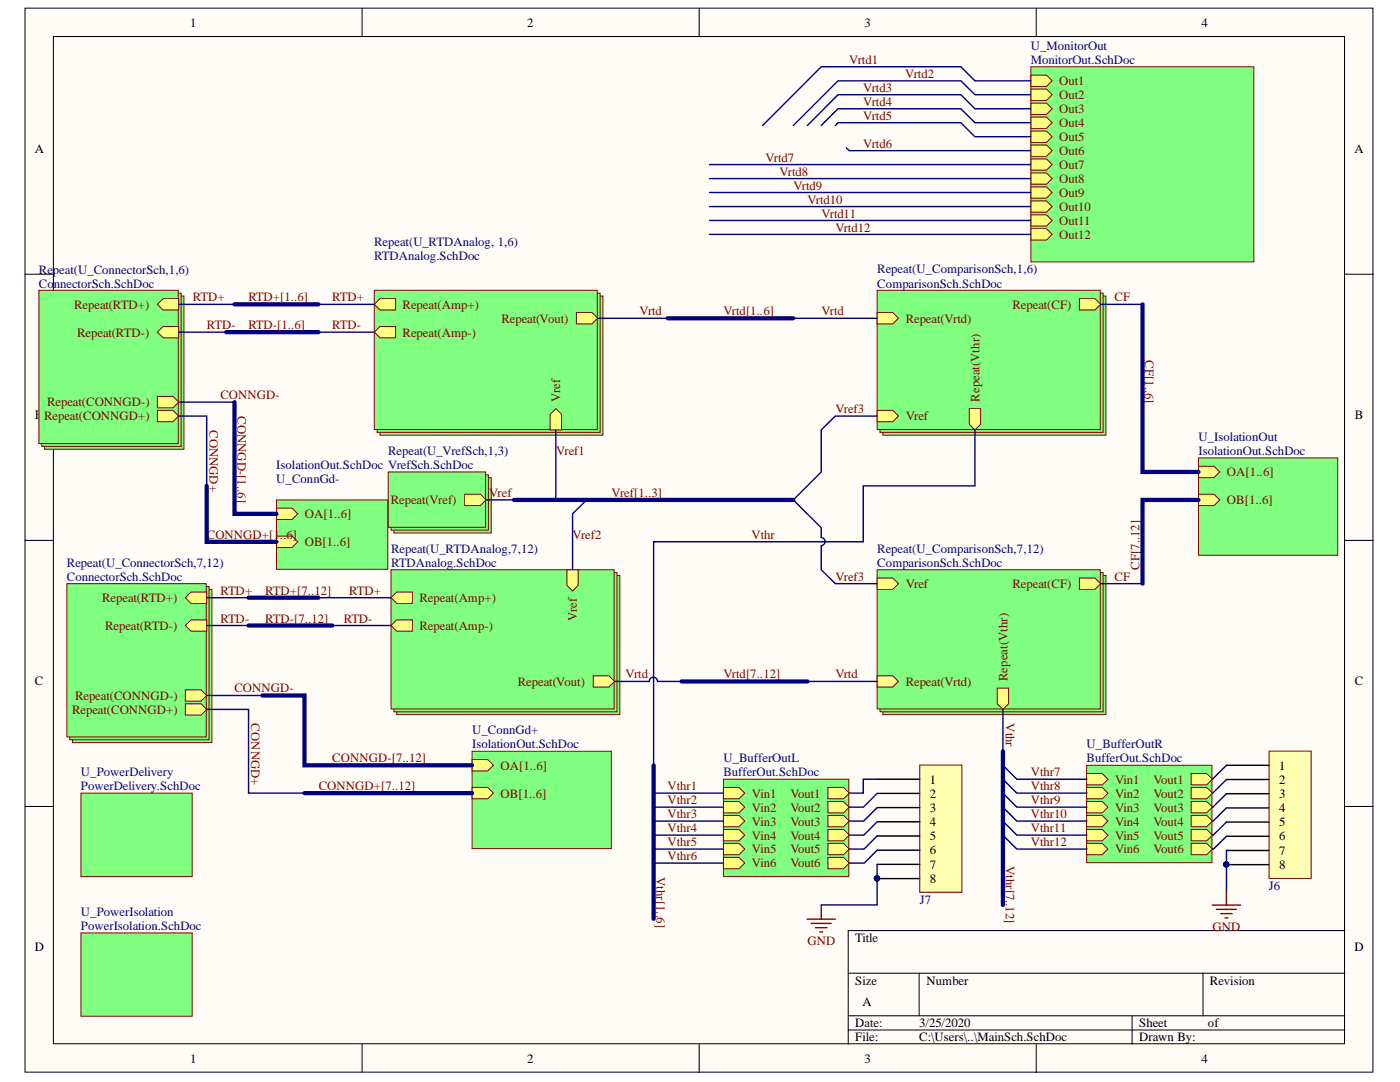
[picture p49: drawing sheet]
<svg xmlns="http://www.w3.org/2000/svg" width="279mm" height="216mm" viewBox="0 0 279 216" stroke-linecap="round" stroke-linejoin="round" font-family="sans-serif">
<defs><g id="words">
<g font-size="2.5">
<text x="38" y="5.3">1</text>
<text x="105.2" y="5.3">2</text>
<text x="172.5" y="5.3">3</text>
<text x="239.8" y="5.3">4</text>
<text x="6.9" y="30.4">A</text>
<text x="270.3" y="30.4">A</text>
<text x="6.9" y="83.5">B</text>
<text x="270.4" y="83.5">B</text>
<text x="6.9" y="136.6">C</text>
<text x="270.4" y="136.6">C</text>
<text x="255.3" y="153.6">1</text>
<text x="185.6" y="156.4">1</text>
<text x="185.6" y="159.1">2</text>
<text x="255.3" y="156.4">2</text>
<text x="255.3" y="159.2">3</text>
<text x="185.6" y="162">3</text>
<text x="185.6" y="164.8">4</text>
<text x="185.6" y="167.7">5</text>
<text x="255.3" y="162">4</text>
<text x="255.3" y="164.9">5</text>
<text x="255.3" y="167.7">6</text>
<text x="185.6" y="170.5">6</text>
<text x="185.6" y="173.3">7</text>
<text x="255.3" y="170.6">7</text>
<text x="255.3" y="173.3">8</text>
<text x="185.6" y="176.1">8</text>
<text x="6.9" y="189.8">D</text>
<text x="170.7" y="188">Title</text>
<text x="270.3" y="189.8">D</text>
<text x="170.7" y="196.5">Size</text>
<text x="184.9" y="196.5">Number</text>
<text x="241.5" y="196.5">Revision</text>
<text x="172.1" y="200.7">A</text>
<text x="170.7" y="205">Date:</text>
<text x="170.7" y="207.8">File:</text>
<text x="183.5" y="205">3/25/2020</text>
<text x="183.5" y="207.8">C:\Users\..\MainSch.SchDoc</text>
<text x="227.4" y="205">Sheet</text>
<text x="227.4" y="207.8">Drawn By:</text>
<text x="241.1" y="205">of</text>
<text x="38" y="212.1">1</text>
<text x="105.2" y="212.1">2</text>
<text x="172.5" y="212.1">3</text>
<text x="239.8" y="212.1">4</text>
</g>
<g font-size="2.5" fill="#000080">
<text x="205.7" y="10">U_MonitorOut</text>
<text x="205.7" y="12.8">MonitorOut.SchDoc</text>
<text x="74.7" y="49">Repeat(U_RTDAnalog, 1,6)</text>
<text x="74.7" y="51.8">RTDAnalog.SchDoc</text>
<text x="7.8" y="54.6">Repeat(U_ConnectorSch,1,6)</text>
<text x="7.8" y="57.4">ConnectorSch.SchDoc</text>
<text x="175.1" y="54.5">Repeat(U_ComparisonSch,1,6)</text>
<text x="175.1" y="57.4">ComparisonSch.SchDoc</text>
<text x="239.2" y="88">U_IsolationOut</text>
<text x="55.1" y="93.6">IsolationOut.SchDoc VrefSch.SchDoc</text>
<text x="77.5" y="90.8">Repeat(U_VrefSch,1,3)</text>
<text x="239.2" y="90.8">IsolationOut.SchDoc</text>
<text x="55.1" y="96.3">U_ConnGd-</text>
<text x="13.4" y="113.1">Repeat(U_ConnectorSch,7,12)</text>
<text x="78.1" y="110.4">Repeat(U_RTDAnalog,7,12)</text>
<text x="78.1" y="113.1">RTDAnalog.SchDoc</text>
<text x="175.1" y="110.3">Repeat(U_ComparisonSch,7,12)</text>
<text x="175.1" y="113.1">ComparisonSch.SchDoc</text>
<text x="13.4" y="115.9">ConnectorSch.SchDoc</text>
<text x="94.2" y="146.5">U_ConnGd+</text>
<text x="94.2" y="149.3">IsolationOut.SchDoc</text>
<text x="216.9" y="149.3">U_BufferOutR</text>
<text x="16.2" y="154.9">U_PowerDelivery</text>
<text x="144.4" y="152.1">U_BufferOutL</text>
<text x="144.4" y="154.9">BufferOut.SchDoc</text>
<text x="216.9" y="152.1">BufferOut.SchDoc</text>
<text x="16.2" y="157.7">PowerDelivery.SchDoc</text>
<text x="253.2" y="177.7">J6</text>
<text x="16.2" y="182.7">U_PowerIsolation</text>
<text x="16.2" y="185.6">PowerIsolation.SchDoc</text>
<text x="183.5" y="180.5">J7</text>
</g>
<g font-size="2.5" fill="#800000">
<text x="169.5" y="12.8">Vrtd1</text>
<text x="180.7" y="15.6">Vrtd2</text>
<text x="211.4" y="17">Out1</text>
<text x="172.3" y="18.4">Vrtd3</text>
<text x="172.3" y="21.1">Vrtd4</text>
<text x="172.3" y="23.9">Vrtd5</text>
<text x="211.4" y="19.8">Out2</text>
<text x="211.4" y="22.6">Out3</text>
<text x="172.3" y="29.5">Vrtd6</text>
<text x="211.4" y="25.4">Out4</text>
<text x="211.4" y="28.2">Out5</text>
<text x="152.8" y="32.3">Vrtd7</text>
<text x="155.5" y="35.1">Vrtd8</text>
<text x="211.4" y="31">Out6</text>
<text x="211.4" y="33.7">Out7</text>
<text x="158.3" y="37.9">Vrtd9</text>
<text x="161.1" y="40.7">Vrtd10</text>
<text x="211.4" y="39.3">Out9</text>
<text x="211.4" y="36.5">Out8</text>
<text x="163.9" y="43.5">Vrtd11</text>
<text x="166.7" y="46.3">Vrtd12</text>
<text x="211.4" y="42">Out10</text>
<text x="211.4" y="44.8">Out11</text>
<text x="211.4" y="47.6">Out12</text>
<text x="14.8" y="61.6">Repeat(RTD+)</text>
<text x="38.5" y="60.1">RTD+</text>
<text x="41.3" y="65.7">RTD-</text>
<text x="49.6" y="60.1">RTD+[1..6]</text>
<text x="49.6" y="65.7">RTD-[1..6]</text>
<text x="66.3" y="65.7">RTD-</text>
<text x="66.3" y="60.1">RTD+</text>
<text x="80.4" y="61.6">Repeat(Amp+)</text>
<text x="100.1" y="64.4">Repeat(Vout)</text>
<text x="127.6" y="62.9">Vrtd</text>
<text x="144.4" y="62.9">Vrtd[1..6]</text>
<text x="163.9" y="62.9">Vrtd</text>
<text x="180.8" y="64.4">Repeat(Vrtd)</text>
<text x="202.1" y="61.6">Repeat(CF)</text>
<text x="222.4" y="60.1">CF</text>
<text x="15.4" y="67.1">Repeat(RTD-)</text>
<text x="80.4" y="67.1">Repeat(Amp-)</text>
<text x="228.5" y="71.9" transform="rotate(90 228.5 71.9)">CF[1..6]</text>
<text x="8.8" y="83.9">Repeat(CONNGD+)</text>
<text x="9.4" y="81.1">Repeat(CONNGD-)</text>
<text x="44" y="79.7">CONNGD-</text>
<text x="47.4" y="83" transform="rotate(90 47.4 83)">CONNGD-[1..6]</text>
<text x="111.8" y="80.2" transform="rotate(-90 111.8 80.2)">Vref</text>
<text x="166.7" y="82.4">Vref3</text>
<text x="180.8" y="83.9">Vref</text>
<text x="195.5" y="80.2" transform="rotate(-90 195.5 80.2)">Repeat(Vthr)</text>
<text x="41.8" y="85.8" transform="rotate(90 41.8 85.8)">CONNGD+</text>
<text x="111" y="90.8">Vref1</text>
<text x="244.9" y="95">OA[1..6]</text>
<text x="78" y="100.6">Repeat(Vref)</text>
<text x="97.6" y="99.2">Vref</text>
<text x="122.1" y="99.2">Vref[1..3]</text>
<text x="244.9" y="100.6">OB[1..6]</text>
<text x="41.3" y="107.6">CONNGD+[1..6]</text>
<text x="60.8" y="103.4">OA[1..6]</text>
<text x="114.3" y="107.6">Vref2</text>
<text x="150" y="107.6">Vthr</text>
<text x="60.8" y="109">OB[1..6]</text>
<text x="227.4" y="113.7" transform="rotate(-90 227.4 113.7)">CF[7..12]</text>
<text x="44" y="118.7">RTD+</text>
<text x="52.9" y="118.7">RTD+[7..12]</text>
<text x="69.7" y="118.7">RTD+</text>
<text x="166.7" y="115.9">Vref3</text>
<text x="180.8" y="117.3">Vref</text>
<text x="202.1" y="117.3">Repeat(CF)</text>
<text x="222.4" y="115.9">CF</text>
<text x="20.4" y="120.1">Repeat(RTD+)</text>
<text x="21" y="125.7">Repeat(RTD-)</text>
<text x="44" y="124.3">RTD-</text>
<text x="52.9" y="124.3">RTD-[7..12]</text>
<text x="68.6" y="124.3">RTD-</text>
<text x="83.7" y="120.1">Repeat(Amp+)</text>
<text x="83.7" y="125.7">Repeat(Amp-)</text>
<text x="115.1" y="123.9" transform="rotate(-90 115.1 123.9)">Vref</text>
<text x="103.4" y="136.8">Repeat(Vout)</text>
<text x="124.8" y="135.4">Vrtd</text>
<text x="144.4" y="135.4">Vrtd[7..12]</text>
<text x="166.7" y="135.4">Vrtd</text>
<text x="180.8" y="136.8">Repeat(Vrtd)</text>
<text x="201" y="135.9" transform="rotate(-90 201 135.9)">Repeat(Vthr)</text>
<text x="14.4" y="142.4">Repeat(CONNGD+)</text>
<text x="15" y="139.6">Repeat(CONNGD-)</text>
<text x="46.8" y="138.2">CONNGD-</text>
<text x="50.2" y="144.3" transform="rotate(90 50.2 144.3)">CONNGD+</text>
<text x="200.7" y="144.3" transform="rotate(90 200.7 144.3)">Vthr</text>
<text x="66.3" y="152.1">CONNGD-[7..12]</text>
<text x="99.9" y="153.6">OA[1..6]</text>
<text x="205.7" y="154.9">Vthr7</text>
<text x="63.6" y="157.7">CONNGD+[7..12]</text>
<text x="99.9" y="159.1">OB[1..6]</text>
<text x="133.2" y="157.7">Vthr1</text>
<text x="133.2" y="160.5">Vthr2</text>
<text x="150" y="159.1">Vin1</text>
<text x="150" y="161.9">Vin2</text>
<text x="157.7" y="159.1">Vout1</text>
<text x="157.7" y="161.9">Vout2</text>
<text x="205.7" y="157.7">Vthr8</text>
<text x="205.7" y="160.5">Vthr9</text>
<text x="222.5" y="156.4">Vin1</text>
<text x="222.5" y="159.1">Vin2</text>
<text x="222.5" y="161.9">Vin3</text>
<text x="230.2" y="156.4">Vout1</text>
<text x="230.2" y="159.1">Vout2</text>
<text x="230.2" y="161.9">Vout3</text>
<text x="133.2" y="163.3">Vthr3</text>
<text x="133.2" y="166.1">Vthr4</text>
<text x="150" y="164.7">Vin3</text>
<text x="150" y="167.5">Vin4</text>
<text x="157.7" y="164.7">Vout3</text>
<text x="157.7" y="167.5">Vout4</text>
<text x="205.7" y="163.3">Vthr10</text>
<text x="205.7" y="166.1">Vthr11</text>
<text x="222.5" y="164.7">Vin4</text>
<text x="222.5" y="167.5">Vin5</text>
<text x="230.2" y="164.7">Vout4</text>
<text x="230.2" y="167.5">Vout5</text>
<text x="133.2" y="168.9">Vthr5</text>
<text x="133.2" y="171.7">Vthr6</text>
<text x="150" y="170.3">Vin5</text>
<text x="150" y="173.1">Vin6</text>
<text x="157.7" y="170.3">Vout5</text>
<text x="157.7" y="173.1">Vout6</text>
<text x="200.7" y="172.8" transform="rotate(90 200.7 172.8)">Vthr[7..12]</text>
<text x="205.7" y="168.9">Vthr12</text>
<text x="222.5" y="170.3">Vin6</text>
<text x="230.2" y="170.3">Vout6</text>
<text x="131" y="175" transform="rotate(90 131 175)">Vthr[1..6]</text>
<text x="242" y="185.7">GND</text>
<text x="161.1" y="188.5">GND</text>
</g>
</g></defs>
<g fill="#fffcf8" stroke="#000" stroke-width=".2">
<path d="M5 1.6h269v212.3h-269z"/>
<path d="M10.7 7.3h257.6v201h-257.6z"/>
</g>
<g fill="none" stroke="#000" stroke-width=".2">
<path d="M72.3 1.6v5.7M139.5 1.6v5.7M206.8 1.6v5.7M5 54.7h5.7M268.4 54.7h5.7M5 107.8h5.7M268.4 107.8h5.7M5 160.9h5.7M268.4 160.9h5.7M169.3 194.2h99.1M183.4 194.2v8.5M240.1 194.2v8.5"/>
<path d="M268.4 185.7h-99.1v22.7M72.3 208.4v5.6M139.5 208.4v5.6M169.3 202.7h99.1M169.3 205.5h99.1M206.8 208.4v5.6M225.9 202.7v5.7"/>
</g>
<g fill="#80ff80" stroke="#800000" stroke-width=".2">
<path d="M75.8 59.1h44.5v27.7h-44.5z"/>
<path d="M75.3 58.5h44.5v27.8h-44.5z"/>
<path d="M74.7 57.9h44.5v27.8h-44.5z"/>
</g>
<path d="M109.8 82.7l1.1-1.2 1.2 1.2v3.1h-2.3z" fill-rule="evenodd" fill="#ffff80"/>
<path d="M109.8 82.7l1.1-1.2 1.2 1.2v3.1h-2.3z" fill="none" stroke="#800000" stroke-width=".2"/>
<path d="M74.7 60.7l1.1-1.1h3.1v2.3h-3.1z" fill-rule="evenodd" fill="#ffff80"/>
<path d="M74.7 60.7l1.1-1.1h3.1v2.3h-3.1z" fill="none" stroke="#800000" stroke-width=".2"/>
<path d="M115 62.4h3.2l1.1 1.1-1.1 1.1h-3.2z" fill-rule="evenodd" fill="#ffff80"/>
<path d="M115 62.4h3.2l1.1 1.1-1.1 1.1h-3.2z" fill="none" stroke="#800000" stroke-width=".2"/>
<path d="M74.7 66.3l1.1-1.2h3.1v2.3h-3.1z" fill-rule="evenodd" fill="#ffff80"/>
<path d="M74.7 66.3l1.1-1.2h3.1v2.3h-3.1z" fill="none" stroke="#800000" stroke-width=".2"/>
<g fill="#80ff80" stroke="#800000" stroke-width=".2">
<path d="M78.6 95.3h19.4v11.1h-19.4z"/>
<path d="M78 94.7h19.5v11.1h-19.5z"/>
<path d="M77.5 94.2h19.4v11h-19.4z"/>
</g>
<path d="M92.7 98.6h3.2l1.1 1.2-1.1 1.1h-3.2z" fill-rule="evenodd" fill="#ffff80"/>
<path d="M92.7 98.6h3.2l1.1 1.2-1.1 1.1h-3.2z" fill="none" stroke="#800000" stroke-width=".2"/>
<g fill="#80ff80" stroke="#800000" stroke-width=".2">
<path d="M79.2 114.8h44.5v27.8h-44.5z"/>
<path d="M78.6 114.3h44.5v27.7h-44.5z"/>
<path d="M78 113.7h44.6v27.8h-44.6z"/>
</g>
<path d="M78 119.3l1.2-1.2h3.1v2.3h-3.1z" fill-rule="evenodd" fill="#ffff80"/>
<path d="M78 119.3l1.2-1.2h3.1v2.3h-3.1z" fill="none" stroke="#800000" stroke-width=".2"/>
<path d="M113.1 113.7h2.3v3.1l-1.1 1.1-1.2-1.1z" fill-rule="evenodd" fill="#ffff80"/>
<path d="M113.1 113.7h2.3v3.1l-1.1 1.1-1.2-1.1z" fill="none" stroke="#800000" stroke-width=".2"/>
<path d="M118.4 134.8h3.1l1.2 1.2-1.2 1.1h-3.1z" fill-rule="evenodd" fill="#ffff80"/>
<path d="M118.4 134.8h3.1l1.2 1.2-1.2 1.1h-3.1z" fill="none" stroke="#800000" stroke-width=".2"/>
<path d="M78 124.8l1.2-1.1h3.1v2.2h-3.1z" fill-rule="evenodd" fill="#ffff80"/>
<path d="M78 124.8l1.2-1.1h3.1v2.2h-3.1z" fill="none" stroke="#800000" stroke-width=".2"/>
<g fill="#80ff80" stroke="#800000" stroke-width=".2">
<path d="M8.9 59.1h27.8v30.5h-27.8z"/>
<path d="M8.3 58.5h27.8v30.6h-27.8z"/>
<path d="M7.8 57.9h27.8v30.6h-27.8z"/>
</g>
<path d="M31.4 60.7l1.2-1.1h3.1v2.3h-3.1z" fill-rule="evenodd" fill="#ffff80"/>
<path d="M31.4 60.7l1.2-1.1h3.1v2.3h-3.1z" fill="none" stroke="#800000" stroke-width=".2"/>
<path d="M31.4 66.3l1.2-1.2h3.1v2.3h-3.1z" fill-rule="evenodd" fill="#ffff80"/>
<path d="M31.4 66.3l1.2-1.2h3.1v2.3h-3.1z" fill="none" stroke="#800000" stroke-width=".2"/>
<path d="M31.4 79.1h3.1l1.2 1.1-1.2 1.2h-3.1z" fill-rule="evenodd" fill="#ffff80"/>
<path d="M31.4 79.1h3.1l1.2 1.1-1.2 1.2h-3.1z" fill="none" stroke="#800000" stroke-width=".2"/>
<path d="M31.4 81.9h3.1l1.2 1.1-1.2 1.1h-3.1z" fill-rule="evenodd" fill="#ffff80"/>
<path d="M31.4 81.9h3.1l1.2 1.1-1.2 1.1h-3.1z" fill="none" stroke="#800000" stroke-width=".2"/>
<g fill="#80ff80" stroke="#800000" stroke-width=".2">
<path d="M176.2 59.1h44.5v27.7h-44.5z"/>
<path d="M175.6 58.5h44.5v27.8h-44.5z"/>
<path d="M175.1 57.9h44.5v27.8h-44.5z"/>
</g>
<path d="M175.1 81.9h3.1l1.1 1.1-1.1 1.1h-3.1z" fill-rule="evenodd" fill="#ffff80"/>
<path d="M175.1 81.9h3.1l1.1 1.1-1.1 1.1h-3.1z" fill="none" stroke="#800000" stroke-width=".2"/>
<path d="M175.1 62.4h3.1l1.1 1.1-1.1 1.1h-3.1z" fill-rule="evenodd" fill="#ffff80"/>
<path d="M175.1 62.4h3.1l1.1 1.1-1.1 1.1h-3.1z" fill="none" stroke="#800000" stroke-width=".2"/>
<path d="M215.4 59.6h3.1l1.2 1.1-1.2 1.2h-3.1z" fill-rule="evenodd" fill="#ffff80"/>
<path d="M215.4 59.6h3.1l1.2 1.1-1.2 1.2h-3.1z" fill="none" stroke="#800000" stroke-width=".2"/>
<path d="M193.4 81.5h2.3v3.2l-1.1 1.1-1.2-1.1z" fill-rule="evenodd" fill="#ffff80"/>
<path d="M193.4 81.5h2.3v3.2l-1.1 1.1-1.2-1.1z" fill="none" stroke="#800000" stroke-width=".2"/>
<g fill="#80ff80" stroke="#800000" stroke-width=".2">
<path d="M176.2 114.8h44.5v27.8h-44.5z"/>
<path d="M175.6 114.3h44.5v27.7h-44.5z"/>
<path d="M175.1 113.7h44.5v27.8h-44.5z"/>
</g>
<path d="M175.1 115.3h3.1l1.1 1.2-1.1 1.1h-3.1z" fill-rule="evenodd" fill="#ffff80"/>
<path d="M175.1 115.3h3.1l1.1 1.2-1.1 1.1h-3.1z" fill="none" stroke="#800000" stroke-width=".2"/>
<path d="M175.1 134.8h3.1l1.1 1.2-1.1 1.1h-3.1z" fill-rule="evenodd" fill="#ffff80"/>
<path d="M175.1 134.8h3.1l1.1 1.2-1.1 1.1h-3.1z" fill="none" stroke="#800000" stroke-width=".2"/>
<path d="M215.4 115.3h3.1l1.2 1.2-1.2 1.1h-3.1z" fill-rule="evenodd" fill="#ffff80"/>
<path d="M215.4 115.3h3.1l1.2 1.2-1.2 1.1h-3.1z" fill="none" stroke="#800000" stroke-width=".2"/>
<path d="M199 137.3h2.3v3.1l-1.1 1.2-1.2-1.2z" fill-rule="evenodd" fill="#ffff80"/>
<path d="M199 137.3h2.3v3.1l-1.1 1.2-1.2-1.2z" fill="none" stroke="#800000" stroke-width=".2"/>
<path d="M239.2 91.4h27.8v19.4h-27.8z" fill="#80ff80" stroke="#800000" stroke-width=".2"/>
<path d="M239.2 93h3.1l1.1 1.2-1.1 1.1h-3.1z" fill-rule="evenodd" fill="#ffff80"/>
<path d="M239.2 93h3.1l1.1 1.2-1.1 1.1h-3.1z" fill="none" stroke="#800000" stroke-width=".2"/>
<path d="M239.2 98.6h3.1l1.1 1.2-1.1 1.1h-3.1z" fill-rule="evenodd" fill="#ffff80"/>
<path d="M239.2 98.6h3.1l1.1 1.2-1.1 1.1h-3.1z" fill="none" stroke="#800000" stroke-width=".2"/>
<g fill="#80ff80" stroke="#800000" stroke-width=".2">
<path d="M16.2 158.3h22.2v16.6h-22.2z"/>
<path d="M16.2 186.2h22.2v16.6h-22.2z"/>
<path d="M205.7 13.3h44.5v39h-44.5z"/>
</g>
<path d="M205.7 15h3.1l1.2 1.1-1.2 1.2h-3.1z" fill-rule="evenodd" fill="#ffff80"/>
<path d="M205.7 15h3.1l1.2 1.1-1.2 1.2h-3.1z" fill="none" stroke="#800000" stroke-width=".2"/>
<path d="M205.7 17.8h3.1l1.2 1.1-1.2 1.1h-3.1z" fill-rule="evenodd" fill="#ffff80"/>
<path d="M205.7 17.8h3.1l1.2 1.1-1.2 1.1h-3.1z" fill="none" stroke="#800000" stroke-width=".2"/>
<path d="M205.7 20.6h3.1l1.2 1.1-1.2 1.1h-3.1z" fill-rule="evenodd" fill="#ffff80"/>
<path d="M205.7 20.6h3.1l1.2 1.1-1.2 1.1h-3.1z" fill="none" stroke="#800000" stroke-width=".2"/>
<path d="M205.7 23.3h3.1l1.2 1.2-1.2 1.1h-3.1z" fill-rule="evenodd" fill="#ffff80"/>
<path d="M205.7 23.3h3.1l1.2 1.2-1.2 1.1h-3.1z" fill="none" stroke="#800000" stroke-width=".2"/>
<path d="M205.7 26.2h3.1l1.2 1.1-1.2 1.1h-3.1z" fill-rule="evenodd" fill="#ffff80"/>
<path d="M205.7 26.2h3.1l1.2 1.1-1.2 1.1h-3.1z" fill="none" stroke="#800000" stroke-width=".2"/>
<path d="M205.7 28.9h3.1l1.2 1.2-1.2 1.1h-3.1z" fill-rule="evenodd" fill="#ffff80"/>
<path d="M205.7 28.9h3.1l1.2 1.2-1.2 1.1h-3.1z" fill="none" stroke="#800000" stroke-width=".2"/>
<path d="M205.7 31.7h3.1l1.2 1.1-1.2 1.2h-3.1z" fill-rule="evenodd" fill="#ffff80"/>
<path d="M205.7 31.7h3.1l1.2 1.1-1.2 1.2h-3.1z" fill="none" stroke="#800000" stroke-width=".2"/>
<path d="M205.7 37.3h3.1l1.2 1.1-1.2 1.1h-3.1z" fill-rule="evenodd" fill="#ffff80"/>
<path d="M205.7 37.3h3.1l1.2 1.1-1.2 1.1h-3.1z" fill="none" stroke="#800000" stroke-width=".2"/>
<path d="M205.7 40.1h3.1l1.2 1.1-1.2 1.2h-3.1z" fill-rule="evenodd" fill="#ffff80"/>
<path d="M205.7 40.1h3.1l1.2 1.1-1.2 1.2h-3.1z" fill="none" stroke="#800000" stroke-width=".2"/>
<path d="M205.7 42.9h3.1l1.2 1.1-1.2 1.1h-3.1z" fill-rule="evenodd" fill="#ffff80"/>
<path d="M205.7 42.9h3.1l1.2 1.1-1.2 1.1h-3.1z" fill="none" stroke="#800000" stroke-width=".2"/>
<path d="M205.7 45.6h3.1l1.2 1.2-1.2 1.1h-3.1z" fill-rule="evenodd" fill="#ffff80"/>
<path d="M205.7 45.6h3.1l1.2 1.2-1.2 1.1h-3.1z" fill="none" stroke="#800000" stroke-width=".2"/>
<path d="M205.7 34.5h3.1l1.2 1.1-1.2 1.2h-3.1z" fill-rule="evenodd" fill="#ffff80"/>
<path d="M205.7 34.5h3.1l1.2 1.1-1.2 1.2h-3.1z" fill="none" stroke="#800000" stroke-width=".2"/>
<path d="M94.2 149.9h27.8v19.4h-27.8z" fill="#80ff80" stroke="#800000" stroke-width=".2"/>
<path d="M94.2 151.6h3.1l1.2 1.1-1.2 1.1h-3.1z" fill-rule="evenodd" fill="#ffff80"/>
<path d="M94.2 151.6h3.1l1.2 1.1-1.2 1.1h-3.1z" fill="none" stroke="#800000" stroke-width=".2"/>
<path d="M94.2 157.1h3.1l1.2 1.2-1.2 1.1h-3.1z" fill-rule="evenodd" fill="#ffff80"/>
<path d="M94.2 157.1h3.1l1.2 1.2-1.2 1.1h-3.1z" fill="none" stroke="#800000" stroke-width=".2"/>
<g fill="#80ff80" stroke="#800000" stroke-width=".2">
<path d="M14.5 117.6h27.8v30.6h-27.8z"/>
<path d="M13.9 117h27.8v30.6h-27.8z"/>
<path d="M13.3 116.5h27.9v30.5h-27.9z"/>
</g>
<path d="M37 119.3l1.1-1.2h3.1v2.3h-3.1z" fill-rule="evenodd" fill="#ffff80"/>
<path d="M37 119.3l1.1-1.2h3.1v2.3h-3.1z" fill="none" stroke="#800000" stroke-width=".2"/>
<path d="M37 124.8l1.1-1.1h3.1v2.2h-3.1z" fill-rule="evenodd" fill="#ffff80"/>
<path d="M37 124.8l1.1-1.1h3.1v2.2h-3.1z" fill="none" stroke="#800000" stroke-width=".2"/>
<path d="M37 137.6h3.1l1.1 1.2-1.1 1.1h-3.1z" fill-rule="evenodd" fill="#ffff80"/>
<path d="M37 137.6h3.1l1.1 1.2-1.1 1.1h-3.1z" fill="none" stroke="#800000" stroke-width=".2"/>
<path d="M37 140.4h3.1l1.1 1.2-1.1 1.1h-3.1z" fill-rule="evenodd" fill="#ffff80"/>
<path d="M37 140.4h3.1l1.1 1.2-1.1 1.1h-3.1z" fill="none" stroke="#800000" stroke-width=".2"/>
<path d="M55.2 99.8h22.2v13.8h-22.2z" fill="#80ff80" stroke="#800000" stroke-width=".2"/>
<path d="M55.2 101.4h3.1l1.1 1.1-1.1 1.2h-3.1z" fill-rule="evenodd" fill="#ffff80"/>
<path d="M55.2 101.4h3.1l1.1 1.1-1.1 1.2h-3.1z" fill="none" stroke="#800000" stroke-width=".2"/>
<path d="M55.2 107h3.1l1.1 1.1-1.1 1.1h-3.1z" fill-rule="evenodd" fill="#ffff80"/>
<path d="M55.2 107h3.1l1.1 1.1-1.1 1.1h-3.1z" fill="none" stroke="#800000" stroke-width=".2"/>
<path d="M216.9 152.7h25v19.4h-25z" fill="#80ff80" stroke="#800000" stroke-width=".2"/>
<path d="M216.9 154.4h3.1l1.1 1.1-1.1 1.1h-3.1z" fill-rule="evenodd" fill="#ffff80"/>
<path d="M216.9 154.4h3.1l1.1 1.1-1.1 1.1h-3.1z" fill="none" stroke="#800000" stroke-width=".2"/>
<path d="M237.7 154.4h3.1l1.2 1.1-1.2 1.1h-3.1z" fill-rule="evenodd" fill="#ffff80"/>
<path d="M237.7 154.4h3.1l1.2 1.1-1.2 1.1h-3.1z" fill="none" stroke="#800000" stroke-width=".2"/>
<path d="M216.9 157.1h3.1l1.1 1.2-1.1 1.1h-3.1z" fill-rule="evenodd" fill="#ffff80"/>
<path d="M216.9 157.1h3.1l1.1 1.2-1.1 1.1h-3.1z" fill="none" stroke="#800000" stroke-width=".2"/>
<path d="M237.7 157.1h3.1l1.2 1.2-1.2 1.1h-3.1z" fill-rule="evenodd" fill="#ffff80"/>
<path d="M237.7 157.1h3.1l1.2 1.2-1.2 1.1h-3.1z" fill="none" stroke="#800000" stroke-width=".2"/>
<path d="M216.9 159.9h3.1l1.1 1.2-1.1 1.1h-3.1z" fill-rule="evenodd" fill="#ffff80"/>
<path d="M216.9 159.9h3.1l1.1 1.2-1.1 1.1h-3.1z" fill="none" stroke="#800000" stroke-width=".2"/>
<path d="M237.7 159.9h3.1l1.2 1.2-1.2 1.1h-3.1z" fill-rule="evenodd" fill="#ffff80"/>
<path d="M237.7 159.9h3.1l1.2 1.2-1.2 1.1h-3.1z" fill="none" stroke="#800000" stroke-width=".2"/>
<path d="M216.9 162.7h3.1l1.1 1.1-1.1 1.2h-3.1z" fill-rule="evenodd" fill="#ffff80"/>
<path d="M216.9 162.7h3.1l1.1 1.1-1.1 1.2h-3.1z" fill="none" stroke="#800000" stroke-width=".2"/>
<path d="M237.7 162.7h3.1l1.2 1.1-1.2 1.2h-3.1z" fill-rule="evenodd" fill="#ffff80"/>
<path d="M237.7 162.7h3.1l1.2 1.1-1.2 1.2h-3.1z" fill="none" stroke="#800000" stroke-width=".2"/>
<path d="M216.9 165.5h3.1l1.1 1.1-1.1 1.2h-3.1z" fill-rule="evenodd" fill="#ffff80"/>
<path d="M216.9 165.5h3.1l1.1 1.1-1.1 1.2h-3.1z" fill="none" stroke="#800000" stroke-width=".2"/>
<path d="M237.7 165.5h3.1l1.2 1.1-1.2 1.2h-3.1z" fill-rule="evenodd" fill="#ffff80"/>
<path d="M237.7 165.5h3.1l1.2 1.1-1.2 1.2h-3.1z" fill="none" stroke="#800000" stroke-width=".2"/>
<path d="M216.9 168.3h3.1l1.1 1.1-1.1 1.1h-3.1z" fill-rule="evenodd" fill="#ffff80"/>
<path d="M216.9 168.3h3.1l1.1 1.1-1.1 1.1h-3.1z" fill="none" stroke="#800000" stroke-width=".2"/>
<path d="M237.7 168.3h3.1l1.2 1.1-1.2 1.1h-3.1z" fill-rule="evenodd" fill="#ffff80"/>
<path d="M237.7 168.3h3.1l1.2 1.1-1.2 1.1h-3.1z" fill="none" stroke="#800000" stroke-width=".2"/>
<path d="M253.3 149.9h8.4v25.4h-8.4z" fill="#ffffb0" stroke="#800000" stroke-width=".2"/>
<path d="M244.8 152.7h8.5M244.8 155.5h8.5M244.8 158.4h8.5M244.8 161.2h8.5M244.8 164h8.5M244.8 166.9h8.5M244.8 169.7h8.5M244.8 172.5h8.5" fill="none" stroke="#000" stroke-width=".28"/>
<circle cx="244.7" cy="172.5" r=".52" fill="#000080" stroke="#000080" stroke-width=".2"/>
<path d="M144.4 155.5h25v19.4h-25z" fill="#80ff80" stroke="#800000" stroke-width=".2"/>
<path d="M144.4 157.1h3.1l1.1 1.2-1.1 1.1h-3.1z" fill-rule="evenodd" fill="#ffff80"/>
<path d="M144.4 157.1h3.1l1.1 1.2-1.1 1.1h-3.1z" fill="none" stroke="#800000" stroke-width=".2"/>
<path d="M165.2 157.1h3.1l1.2 1.2-1.2 1.1h-3.1z" fill-rule="evenodd" fill="#ffff80"/>
<path d="M165.2 157.1h3.1l1.2 1.2-1.2 1.1h-3.1z" fill="none" stroke="#800000" stroke-width=".2"/>
<path d="M144.4 159.9h3.1l1.1 1.2-1.1 1.1h-3.1z" fill-rule="evenodd" fill="#ffff80"/>
<path d="M144.4 159.9h3.1l1.1 1.2-1.1 1.1h-3.1z" fill="none" stroke="#800000" stroke-width=".2"/>
<path d="M165.2 159.9h3.1l1.2 1.2-1.2 1.1h-3.1z" fill-rule="evenodd" fill="#ffff80"/>
<path d="M165.2 159.9h3.1l1.2 1.2-1.2 1.1h-3.1z" fill="none" stroke="#800000" stroke-width=".2"/>
<path d="M144.4 162.7h3.1l1.1 1.1-1.1 1.2h-3.1z" fill-rule="evenodd" fill="#ffff80"/>
<path d="M144.4 162.7h3.1l1.1 1.1-1.1 1.2h-3.1z" fill="none" stroke="#800000" stroke-width=".2"/>
<path d="M165.2 162.7h3.1l1.2 1.1-1.2 1.2h-3.1z" fill-rule="evenodd" fill="#ffff80"/>
<path d="M165.2 162.7h3.1l1.2 1.1-1.2 1.2h-3.1z" fill="none" stroke="#800000" stroke-width=".2"/>
<path d="M144.4 165.5h3.1l1.1 1.1-1.1 1.2h-3.1z" fill-rule="evenodd" fill="#ffff80"/>
<path d="M144.4 165.5h3.1l1.1 1.1-1.1 1.2h-3.1z" fill="none" stroke="#800000" stroke-width=".2"/>
<path d="M165.2 165.5h3.1l1.2 1.1-1.2 1.2h-3.1z" fill-rule="evenodd" fill="#ffff80"/>
<path d="M165.2 165.5h3.1l1.2 1.1-1.2 1.2h-3.1z" fill="none" stroke="#800000" stroke-width=".2"/>
<path d="M144.4 168.3h3.1l1.1 1.1-1.1 1.1h-3.1z" fill-rule="evenodd" fill="#ffff80"/>
<path d="M144.4 168.3h3.1l1.1 1.1-1.1 1.1h-3.1z" fill="none" stroke="#800000" stroke-width=".2"/>
<path d="M165.2 168.3h3.1l1.2 1.1-1.2 1.1h-3.1z" fill-rule="evenodd" fill="#ffff80"/>
<path d="M165.2 168.3h3.1l1.2 1.1-1.2 1.1h-3.1z" fill="none" stroke="#800000" stroke-width=".2"/>
<path d="M144.4 171.1h3.1l1.1 1.1-1.1 1.2h-3.1z" fill-rule="evenodd" fill="#ffff80"/>
<path d="M144.4 171.1h3.1l1.1 1.1-1.1 1.2h-3.1z" fill="none" stroke="#800000" stroke-width=".2"/>
<path d="M165.2 171.1h3.1l1.2 1.1-1.2 1.2h-3.1z" fill-rule="evenodd" fill="#ffff80"/>
<path d="M165.2 171.1h3.1l1.2 1.1-1.2 1.2h-3.1z" fill="none" stroke="#800000" stroke-width=".2"/>
<path d="M183.6 152.7h8.4v25.4h-8.4z" fill="#ffffb0" stroke="#800000" stroke-width=".2"/>
<path d="M175.1 155.5h8.5M175.1 158.3h8.5M175.1 161.1h8.5M175.1 164h8.5M175.1 166.8h8.5M175.1 169.6h8.5M175.1 172.5h8.5M175.1 175.3h8.5" fill="none" stroke="#000" stroke-width=".28"/>
<g fill="#000080" stroke="#000080" stroke-width=".2">
<circle cx="175" cy="175.3" r=".52"/>
<circle cx="244.7" cy="172.5" r=".52"/>
</g>
<path d="M244.8 177.8v2.8M161.1 183.4h5.6M161.9 184.3h4M162.8 185.1h2.2M163.6 186h.6M163.9 180.6v2.8M241.9 180.6h5.7M242.8 181.5h3.9M243.6 182.3h2.3M244.5 183.2h.5" fill="none" stroke="#800000" stroke-width=".28"/>
<g fill="none" stroke="#000080" stroke-width=".28">
<path d="M205.7 16.1h-11.1l-2.8-2.8h-27.9l-11.7 11.7M205.7 18.9h-11.1l-2.8-2.8h-24.6l-8.9 8.9M141.6 38.4h64.1M141.6 35.6h64.1M141.6 32.8h64.1M166.7 25l.5-.5h24.6l2.8 2.8h11.1M168.9 29.5l.6 .6h36.2M205.7 21.7h-11.1l-2.8-2.8h-24.6l-6.1 6.1M205.7 24.5h-11.1l-2.8-2.8h-24.6l-3.3 3.3M141.6 46.8h64.1M141.6 44h64.1M141.6 41.2h64.1"/>
<path d="M35.7 60.7h11.1M35.7 66.3h9.4M63.5 60.7h11.2M63.5 66.3h11.2M119.3 63.5h13.9M158.3 63.5h16.8M219.7 60.7h8.3M35.7 83h5.5v13.9M35.7 80.2h11.1M97 99.8h5.6M110.9 85.8v14M117.1 99.8l-2.8 2.7v11.2"/>
<path d="M175.1 83h-8.4l-2.8 2.8v8.4l-5.6 5.6 5.6 5.5v2a.81 .81 0 0 1 .8 .8 .81 .81 0 0 1-.8 .8M194.6 85.8v11.1h-22.3v11.2h-41.9v44.6M41.2 119.3h8.4M63.5 119.3h14.5M163.9 109v4.7l2.8 2.8h8.4M219.7 116.5h8.3M41.2 138.8h11.2M41.2 124.8h8.4M66.3 124.8h11.7M131.2 136a.81 .81 0 0 0-.8-.9 .81 .81 0 0 0-.8 .9h-6.9M131.3 136h4.7M161.1 136h14"/>
<path d="M41.2 141.6h8.4v16.7h11.2M130.4 158.3h14M175.1 158.3l-2.8 2.8h-2.8M175.1 155.5h-2.8v2.8h-2.8M200.2 158.3l2.7 2.8h14M200.2 155.5l2.7 2.8h14M200.2 152.7l2.7 2.8h14M200.2 141.6v8.3M244.8 158.4l-2.8 2.7M244.8 155.5l-2.8 2.8M244.8 152.7l-2.8 2.8M130.4 172.2h14"/>
<path d="M130.4 169.4h14M130.4 166.6h14M130.4 163.8h14M130.4 161.1h14M175.1 172.5v8.1h-11.2M175.1 169.6l-2.6 2.6h-3M175.1 166.8l-2.7 2.6h-2.9M175.1 164l-2.7 2.6h-2.9M175.1 161.1l-2.7 2.7h-2.9M200.2 166.6l2.7 2.8h14M200.2 163.8l2.7 2.8h14M200.2 161.1l2.7 2.7h14"/>
<path d="M244.8 169.7v8.1M244.8 166.9l-2.6 2.5h-.2M244.8 164l-2.7 2.6h-.1M244.8 161.2l-2.8 2.6"/>
</g>
<g fill="none" stroke="#000080" stroke-width=".85">
<path d="M45.1 66.3h18.4M46.8 60.7h16.7M133.2 63.5h25.1M228 60.7v33.5h11.2M41.2 96.9v11.2h14M46.8 80.2v22.3h8.4M102.6 99.8h55.7M239.2 99.8h-11.2v16.7M49.6 119.3h13.9M49.6 124.8h16.7M52.4 138.8h8.4v13.9h33.4M136 136h25.1"/>
<path d="M60.8 158.3h33.4M130.4 152.7v30.6M200.2 149.9v30.7"/>
</g>
<use href="#words"/>
</svg>
